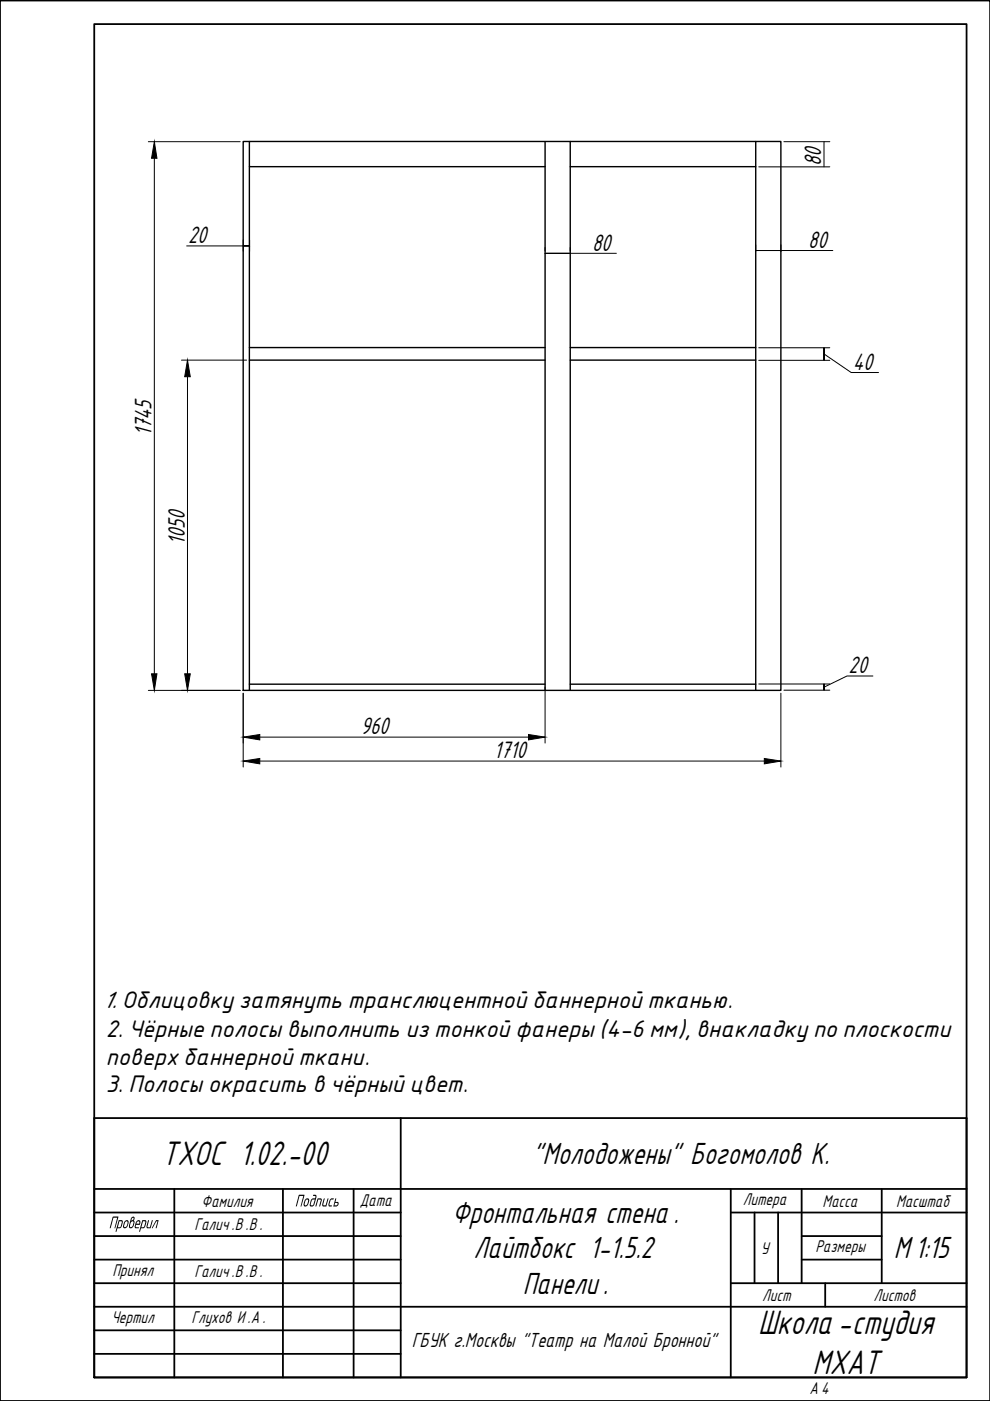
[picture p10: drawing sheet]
<svg xmlns="http://www.w3.org/2000/svg" width="210mm" height="297mm" viewBox="0 0 210 297" stroke-linecap="round" stroke-linejoin="round" font-family="sans-serif">
<defs><g id="words">
<g font-size="8">
<text x="34.3" y="247.1">ТХОС 1.02.-00</text>
<text x="160.7" y="282.9">Школа-студия</text>
<text x="172.3" y="291.2">МХАТ</text>
</g>
<g font-size="7.2">
<text x="112.9" y="246.8">&quot;Молодожены&quot; Богомолов К.</text>
<text x="95.9" y="259.3">Фронтальная стена.</text>
<text x="100.4" y="266.8">Лайтбокс 1-1.5.2</text>
<text x="189.5" y="266.8">М1:15</text>
<text x="110.8" y="274.3">Панели.</text>
</g>
<g font-size="5.6">
<text x="174.1" y="35.2" transform="rotate(-90 174.1 35.2)">80</text>
<text x="39.9" y="51.5">20</text>
<text x="125.5" y="53.1">80</text>
<text x="171.4" y="52.5">80</text>
<text x="180.8" y="78.4">40</text>
<text x="32.1" y="92.4" transform="rotate(-90 32.1 92.4)">1745</text>
<text x="39.2" y="115.5" transform="rotate(-90 39.2 115.5)">1050</text>
<text x="179.9" y="142.7">20</text>
<text x="76.5" y="155.7">960</text>
<text x="104.7" y="160.8">1710</text>
</g>
<g font-size="4.9">
<text x="21.8" y="213.8">1. Облицовку затянуть транслюцентной баннерной тканью.</text>
<text x="22.4" y="219.9">2. Чёрные полосы выполнить из тонкой фанеры (4-6 мм), внакладку по плоскости</text>
<text x="22.4" y="225.7">поверх баннерной ткани.</text>
<text x="22.4" y="231.6">3. Полосы окрасить в чёрный цвет.</text>
</g>
<text font-size="4.8" x="87.3" y="285.6">ГБУК г.Москвы &quot;Театр на Малой Бронной&quot;</text>
<g font-size="4">
<text x="42.8" y="255.8">Фамилия</text>
<text x="62.5" y="255.8">Подпись</text>
<text x="76.3" y="255.6">Дата</text>
<text x="157.5" y="255.4">Литера</text>
<text x="174.4" y="255.8">Масса</text>
<text x="190" y="255.8">Масштаб</text>
<text x="23" y="260.4">Проверил</text>
<text x="41.2" y="260.8">Галич.В .В .</text>
<text x="161.3" y="265.8">У</text>
<text x="172.9" y="265.5">Размеры</text>
<text x="23.8" y="270.5">Принял</text>
<text x="41.2" y="270.8">Галич.В .В .</text>
<text x="161.6" y="275.8">Лист</text>
<text x="185.2" y="275.8">Листов</text>
<text x="23.6" y="280.4">Чертил</text>
<text x="40.6" y="280.4">Глухов И.А.</text>
<text x="171.6" y="295.6">А 4</text>
</g>
</g></defs>
<!-- layer: 0 -->
<g fill="none" stroke="#000" stroke-width=".3">
<path d="M51.6 30h114v116.4h-114zM52.9 30v116.4M52.9 35.3h62.7M115.6 30v116.4M120.9 35.3h39.3M120.9 30v116.4M160.2 30v116.4M52.9 76.4h62.7M52.9 73.7h62.7M120.9 76.4h39.3M120.9 73.7h39.3M52.9 145.1h62.7"/>
<path d="M120.9 145.1h39.3"/>
</g>
<g fill="none" stroke="#000" stroke-width=".38">
<path d="M0 .1h209.9v296.9h-209.9zM20 5.1h184.9v286.9h-184.9zM20 237.1h184.9v54.9h-184.9zM85 237.1v54.9M20 252.1h184.9M20 257.1h65M37 252.1v39.9M60 252.1v39.9M75 252.1v39.9M154.9 257.1h50M154.9 252.1v39.9M160 257.1v15"/>
<path d="M165 257.1v15M170 252.1v20M186.9 252.1v20M20 262.1h65M20 267.1h65M20 272.1h65M20 277.1h184.9M154.9 272.1h50M170 262.1h16.9M170 267.1h16.9M175 272.1v5M20 282.1h65"/>
<path d="M20 287h65"/>
</g>
<g fill="#000">
<path d="M31.4 258.8l.2-.1-.4 1.3 .2 .2h.4l.4-1.4 .2-.1-.5 1.7h-.7l-.1-.1zM33.1 258.7h.5l-.4 1.6-.2 .1 .4-1.5h-.3l-.7 1.5h-.2zM68.7 254.1h.1v.1l-.3 1.3 .5 .1 .4-1.4 .2-.1-.4 1.7h-.7l-.2-.2zM69.9 254.3l.3-.2h.6l-.1 .2h-.5l-.1 .2-.3 1 .5 .1v.2h-.5l-.2-.2z"/>
<path d="M30.1 258.7h.8l.1 .2v.3l-.3 1-.3 .2h-.5l-.2 .7-.2 .1zM30.3 258.9l-.3 1.3 .6-.2 .2-1z"/>
<path d="M71.1 254.2l.2-.1-.2 .7h.6l.1 .5-.4 .5h-.7zM71 255l-.1 .6h.5l.2-.5z"/>
</g>
<g fill="none" stroke="#000" stroke-width=".21">
<path d="M31.5 30h19.4M32.7 33.6v109.3M160.9 35.4h15M166.2 30h9.7M174.7 30v5.4M39.6 52.1h12M51.6 50.9v2.3M52.9 52.1h-1.3h1.3M52.9 50.9v2.3M115.6 53.7h5.3h-5.3M115.6 52.5v.7M120.9 52.5v.7"/>
<path d="M120.9 53.7h9.8M160.2 53.1h5.4h-5.4M160.2 51.9v1.3M165.6 51.9v1.5M165.6 53.1h11M38.5 76.4h13.8M39.8 79.9v63M160.9 76.4h15M160.9 73.7h15M174.7 75l5.8 4h5.8M174.7 73.7v2.7v-2.7M31.5 146.4h19.4"/>
<path d="M51.6 147v15.6M55.1 156.3h57M115.6 145.7v11.9M160.9 145h15M165.6 147v15.6M166.2 146.3h9.7M174.7 146.3v-1.3v1.3M185.1 143.3h-5.5l-4.9 2.4M55.1 161.4h107"/>
</g>
<path d="M32.7 30l.6 3.6h-1.2zM39.8 76.4l.5 3.5h-1.1zM32.1 142.9h1.2l-.6 3.5zM39.2 142.9h1.1l-.5 3.5zM51.6 156.3l3.5-.6v1.2zM112.1 155.7l3.5 .6-3.5 .6zM51.6 161.4l3.5-.6v1.2zM162.1 160.8l3.5 .6-3.5 .6z" fill="#000" stroke="#000" stroke-width=".21"/>
<use href="#words"/>
</svg>
